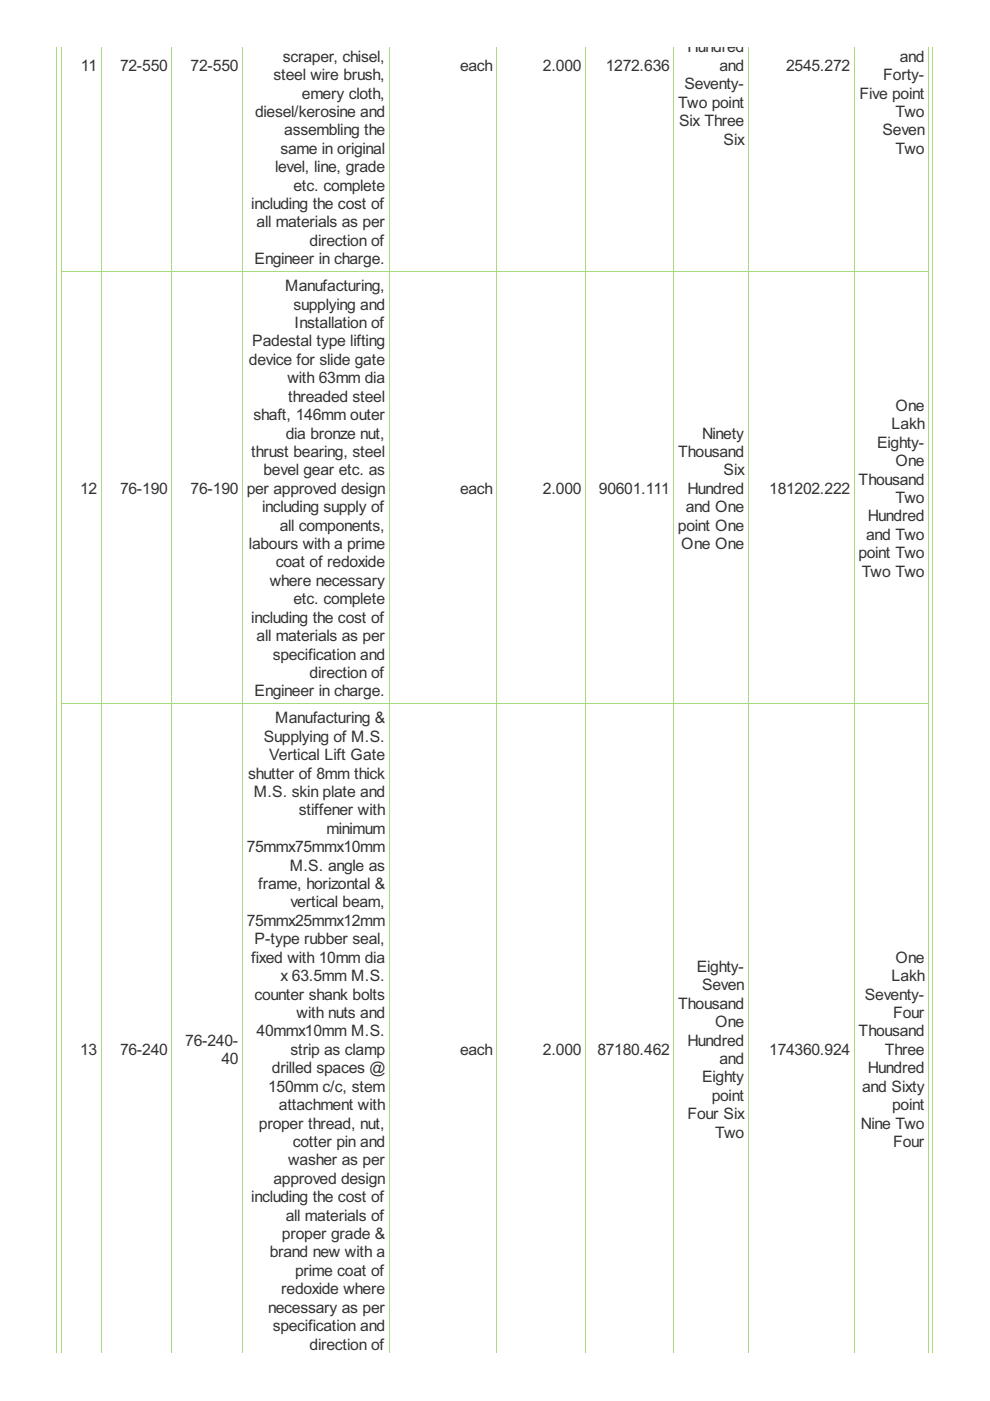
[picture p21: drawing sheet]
<svg xmlns="http://www.w3.org/2000/svg" width="210mm" height="297mm" viewBox="0 0 210 297" stroke-linecap="round" stroke-linejoin="round" font-family="sans-serif">
<defs><g id="words">
<g font-size="3.7" fill="#333">
<text x="145.8" y="11.1">Hundred</text>
<text x="17.2" y="15">11</text>
<text x="25.4" y="15">72-550</text>
<text x="40.4" y="15">72-550</text>
<text x="58" y="17">steel wire brush,</text>
<text x="59.9" y="13.1">scraper, chisel,</text>
<text x="97.5" y="15">each</text>
<text x="115.1" y="15">2.000</text>
<text x="128.5" y="15">1272.636</text>
<text x="152.5" y="15">and</text>
<text x="166.7" y="15">2545.272</text>
<text x="187.3" y="17">Forty-</text>
<text x="190.8" y="13.1">and</text>
<text x="64" y="20.9">emery cloth,</text>
<text x="143.8" y="22.8">Two point</text>
<text x="145.1" y="18.9">Seventy-</text>
<text x="182.2" y="20.9">Five point</text>
<text x="54.1" y="24.8">diesel/kerosine and</text>
<text x="60.3" y="28.7">assembling the</text>
<text x="144" y="26.8">Six Three</text>
<text x="187.1" y="28.7">Seven</text>
<text x="189.9" y="24.8">Two</text>
<text x="59.5" y="32.6">same in original</text>
<text x="153.4" y="30.7">Six</text>
<text x="189.9" y="32.6">Two</text>
<text x="58.3" y="36.5">level, line, grade</text>
<text x="62.2" y="40.4">etc. complete</text>
<text x="53.3" y="44.3">including the cost of</text>
<text x="54.4" y="48.2">all materials as per</text>
<text x="65.6" y="52.1">direction of</text>
<text x="54" y="56">Engineer in charge.</text>
<text x="60.5" y="61.7">Manufacturing,</text>
<text x="62.2" y="65.6">supplying and</text>
<text x="62.4" y="69.5">Installation of</text>
<text x="52.8" y="77.4">device for slide gate</text>
<text x="53.5" y="73.5">Padestal type lifting</text>
<text x="60.9" y="81.3">with 63mm dia</text>
<text x="53.8" y="89.1">shaft, 146mm outer</text>
<text x="61.1" y="85.2">threaded steel</text>
<text x="189.9" y="87.1">One</text>
<text x="60.6" y="93">dia bronze nut,</text>
<text x="148.9" y="93">Ninety</text>
<text x="186" y="94.9">Eighty-</text>
<text x="189" y="91">Lakh</text>
<text x="53.3" y="96.9">thrust bearing, steel</text>
<text x="55.9" y="100.8">bevel gear etc. as</text>
<text x="143.8" y="96.9">Thousand</text>
<text x="153.4" y="100.8">Six</text>
<text x="189.9" y="98.8">One</text>
<text x="17" y="104.7">12</text>
<text x="25.4" y="104.7">76-190</text>
<text x="40.4" y="104.7">76-190</text>
<text x="52.3" y="104.7">per approved design</text>
<text x="97.5" y="104.7">each</text>
<text x="115.1" y="104.7">2.000</text>
<text x="127" y="104.7">90601.111</text>
<text x="145.8" y="104.7">Hundred</text>
<text x="163.1" y="104.7">181202.222</text>
<text x="182" y="102.7">Thousand</text>
<text x="189.9" y="106.6">Two</text>
<text x="55.6" y="108.6">including supply of</text>
<text x="59.3" y="112.5">all components,</text>
<text x="143.8" y="112.5">point One</text>
<text x="145.4" y="108.6">and One</text>
<text x="184" y="110.6">Hundred</text>
<text x="52.8" y="116.4">labours with a prime</text>
<text x="144.5" y="116.4">One One</text>
<text x="182" y="118.4">point Two</text>
<text x="183.6" y="114.5">and Two</text>
<text x="57.2" y="124.2">where necessary</text>
<text x="58.5" y="120.3">coat of redoxide</text>
<text x="182.7" y="122.3">Two Two</text>
<text x="62.2" y="128.1">etc. complete</text>
<text x="53.3" y="132">including the cost of</text>
<text x="54.4" y="135.9">all materials as per</text>
<text x="57.8" y="139.8">specification and</text>
<text x="65.6" y="143.8">direction of</text>
<text x="54" y="147.7">Engineer in charge.</text>
<text x="58.4" y="153.4">Manufacturing &amp;</text>
<text x="55.9" y="157.3">Supplying of M.S.</text>
<text x="57.1" y="161.2">Vertical Lift Gate</text>
<text x="52.6" y="165.1">shutter of 8mm thick</text>
<text x="53.8" y="169">M.S. skin plate and</text>
<text x="63.4" y="172.9">stiffener with</text>
<text x="69.2" y="176.8">minimum</text>
<text x="52.3" y="180.7">75mmx75mmx10mm</text>
<text x="61.5" y="184.6">M.S. angle as</text>
<text x="54.7" y="188.5">frame, horizontal &amp;</text>
<text x="52.3" y="196.3">75mmx25mmx12mm</text>
<text x="61.6" y="192.4">vertical beam,</text>
<text x="54" y="200.2">P-type rubber seal,</text>
<text x="53.3" y="204.1">fixed with 10mm dia</text>
<text x="59.5" y="208">x 63.5mm M.S.</text>
<text x="147.7" y="206.1">Eighty-</text>
<text x="148.9" y="210">Seven</text>
<text x="189" y="208">Lakh</text>
<text x="189.9" y="204.1">One</text>
<text x="53.9" y="211.9">counter shank bolts</text>
<text x="62.9" y="215.8">with nuts and</text>
<text x="143.8" y="213.9">Thousand</text>
<text x="183.3" y="211.9">Seventy-</text>
<text x="189.4" y="215.8">Four</text>
<text x="39.3" y="221.7">76-240-</text>
<text x="54.4" y="219.7">40mmx10mm M.S.</text>
<text x="145.8" y="221.7">Hundred</text>
<text x="151.6" y="217.8">One</text>
<text x="182" y="219.7">Thousand</text>
<text x="17" y="223.6">13</text>
<text x="25.4" y="223.6">76-240</text>
<text x="46.9" y="225.6">40</text>
<text x="57.7" y="227.6">drilled spaces @</text>
<text x="61.6" y="223.6">strip as clamp</text>
<text x="97.5" y="223.6">each</text>
<text x="115.1" y="223.6">2.000</text>
<text x="126.7" y="223.6">87180.462</text>
<text x="152.5" y="225.6">and</text>
<text x="163.1" y="223.6">174360.924</text>
<text x="184" y="227.6">Hundred</text>
<text x="187.6" y="223.6">Three</text>
<text x="56.9" y="231.5">150mm c/c, stem</text>
<text x="148.9" y="229.5">Eighty</text>
<text x="150.9" y="233.4">point</text>
<text x="182.8" y="231.5">and Sixty</text>
<text x="54.9" y="239.3">proper thread, nut,</text>
<text x="59.1" y="235.4">attachment with</text>
<text x="145.8" y="237.3">Four Six</text>
<text x="182.5" y="239.3">Nine Two</text>
<text x="189.2" y="235.4">point</text>
<text x="62.1" y="243.2">cotter pin and</text>
<text x="151.6" y="241.2">Two</text>
<text x="189.4" y="243.2">Four</text>
<text x="58" y="251">approved design</text>
<text x="61.1" y="247.1">washer as per</text>
<text x="53.3" y="254.9">including the cost of</text>
<text x="59.8" y="262.7">proper grade &amp;</text>
<text x="60.6" y="258.8">all materials of</text>
<text x="57.2" y="266.6">brand new with a</text>
<text x="59.6" y="274.4">redoxide where</text>
<text x="62.6" y="270.5">prime coat of</text>
<text x="56.9" y="278.3">necessary as per</text>
<text x="57.8" y="282.2">specification and</text>
<text x="65.6" y="286.1">direction of</text>
</g>
</g></defs>
<g fill="none" stroke="#a8da7f" stroke-width=".21">
<path d="M12 9.9v276.9M13 9.9v276.9M21.5 9.9v276.9M36.4 9.9v276.9M51.4 9.9v276.9M82.5 9.9v276.9M105.3 9.9v276.9M124.1 9.9v276.9M142.9 9.9v276.9M158.6 9.9v276.9M181.1 9.9v276.9M196.9 9.9v276.9"/>
<path d="M197.7 9.9v276.9M12.9 57.6h184.1M12.9 149.2h184.1"/>
</g>
<use href="#words"/>
</svg>
